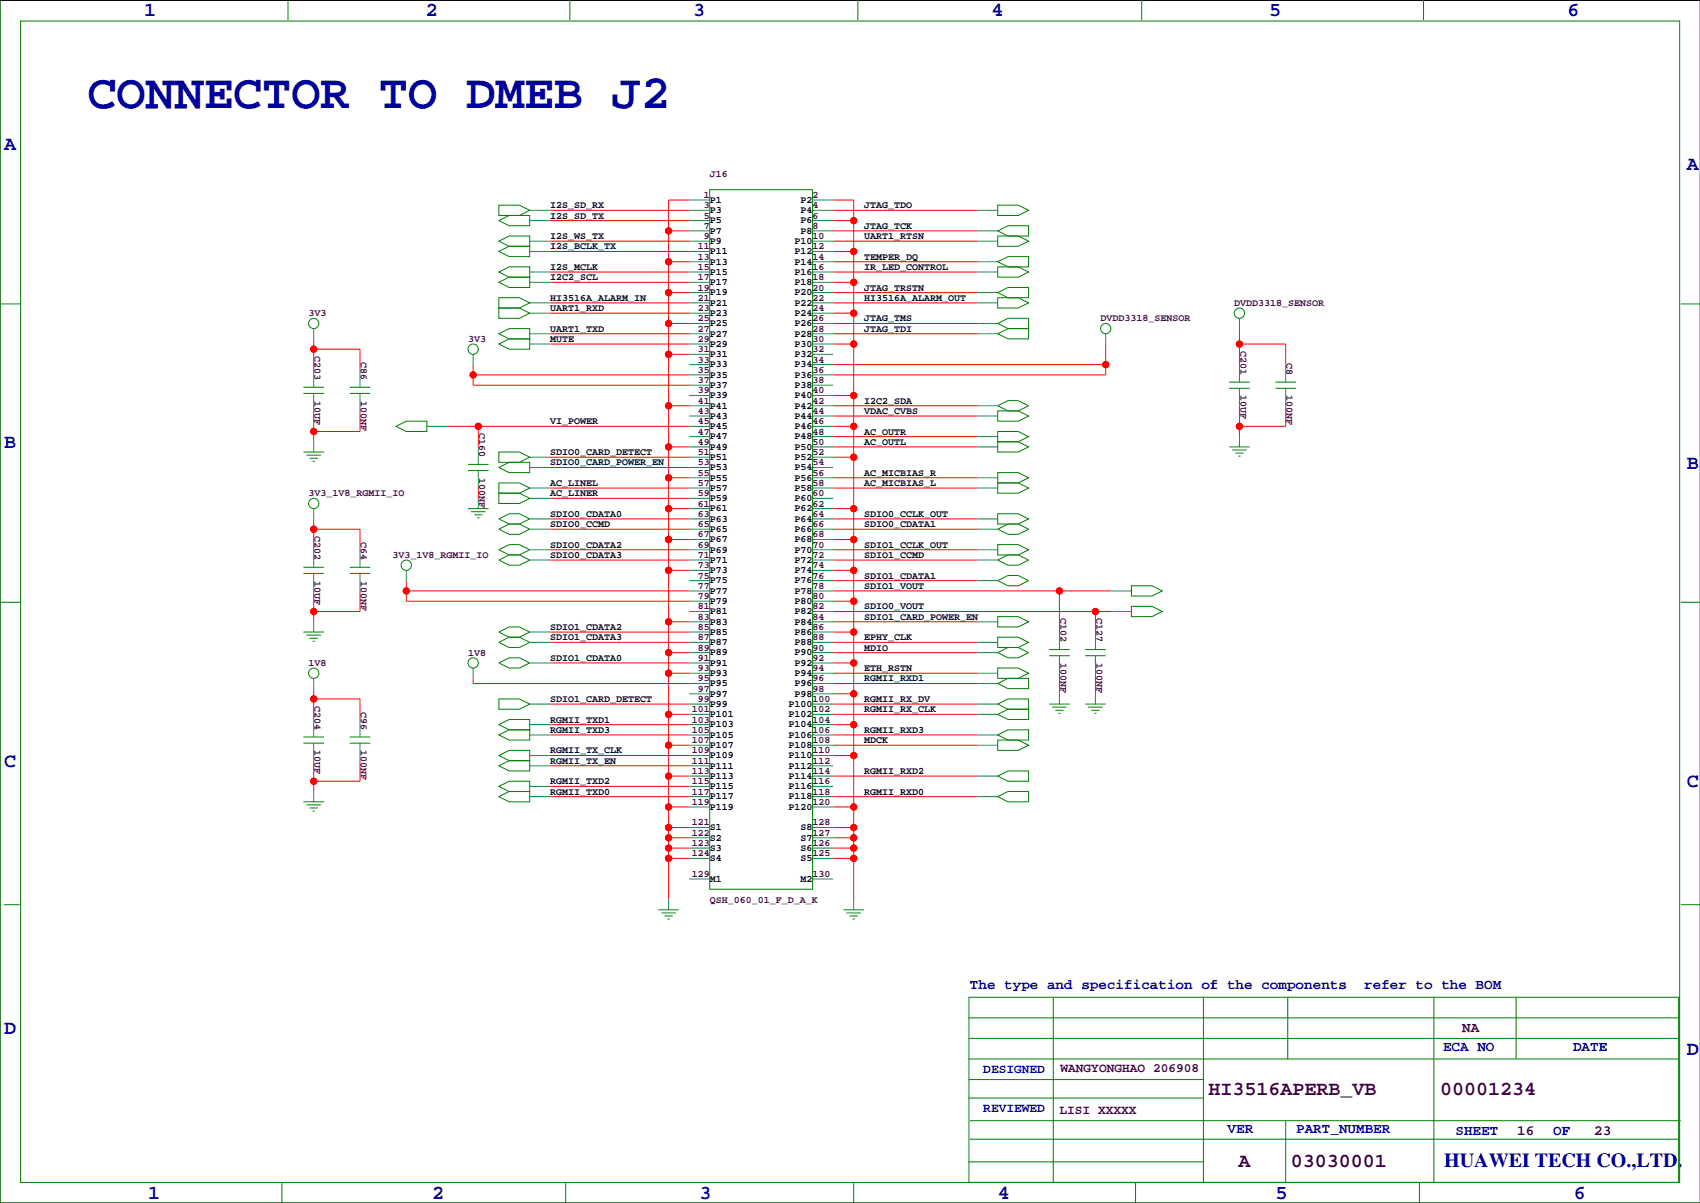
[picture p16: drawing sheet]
<svg xmlns="http://www.w3.org/2000/svg" width="420mm" height="297mm" viewBox="0 0 420 297" stroke-linecap="round" stroke-linejoin="round" font-family="sans-serif">
<defs><g id="words">
<text font-size="12" fill="#0000a0" x="21.6" y="26.6">CONNECTOR TO DMEB J2</text>
<g font-size="4.9" fill="#0000a0">
<text x="35.6" y="3.9">1</text>
<text x="105.2" y="3.9">2</text>
<text x="171.2" y="3.9">3</text>
<text x="244.9" y="3.9">4</text>
<text x="313.4" y="3.9">5</text>
<text x="387.1" y="3.9">6</text>
<text x="1" y="36.9">A</text>
<text x="416.6" y="42">A</text>
<text x="1" y="110.6">B</text>
<text x="416.6" y="115.7">B</text>
<text x="1" y="189.3">C</text>
<text x="416.6" y="194.4">C</text>
<text x="1" y="255.4">D</text>
<text x="416.6" y="260.5">D</text>
<text x="356.6" y="288">HUAWEI TECH CO.,LTD.</text>
<text x="36.6" y="296">1</text>
<text x="106.7" y="296">2</text>
<text x="172.7" y="296">3</text>
<text x="246.4" y="296">4</text>
<text x="315" y="296">5</text>
<text x="388.6" y="296">6</text>
</g>
<g font-size="4.9" fill="#400040">
<text x="298.5" y="270.5">HI3516APERB_VB</text>
<text x="355.6" y="270.5">00001234</text>
<text x="305.9" y="288.3">A</text>
<text x="318.8" y="288.3">03030001</text>
</g>
<g font-size="3.5" fill="#0000a0">
<text x="239.5" y="244.2">The type and specification of the components</text>
<text x="336.9" y="244.2">refer to the BOM</text>
<text x="356.4" y="259.4">ECA NO</text>
<text x="388.5" y="259.4">DATE</text>
<text x="303.1" y="279.7">VER</text>
<text x="320.1" y="279.7">PART_NUMBER</text>
<text x="359.4" y="280.3">SHEET</text>
<text x="383.5" y="280.3">OF</text>
</g>
<g font-size="3.5" fill="#400040">
<text x="361.1" y="254.9">NA</text>
<text x="374.6" y="280.3">16</text>
<text x="393.7" y="280.3">23</text>
</g>
<g font-size="3.2" fill="#0000a0">
<text x="242.8" y="264.9">DESIGNED</text>
<text x="242.8" y="274.5">REVIEWED</text>
</g>
<g font-size="3.2" fill="#400040">
<text x="261.9" y="264.7">WANGYONGHAO 206908</text>
<text x="261.6" y="275.1">LISI XXXXX</text>
</g>
<g font-size="2.5" fill="#400040">
<text x="175.3" y="43.8">J16</text>
<text x="173.8" y="48.9">1</text>
<text x="173.8" y="51.4">3</text>
<text x="173.8" y="54">5</text>
<text x="200.7" y="48.9">2</text>
<text x="200.7" y="51.4">4</text>
<text x="200.7" y="54">6</text>
<text x="173.8" y="56.5">7</text>
<text x="173.8" y="59">9</text>
<text x="200.7" y="56.5">8</text>
<text x="200.7" y="59">10</text>
<text x="172.3" y="61.6">11</text>
<text x="172.3" y="64.1">13</text>
<text x="200.7" y="61.6">12</text>
<text x="200.7" y="64.1">14</text>
<text x="172.3" y="66.7">15</text>
<text x="172.3" y="69.2">17</text>
<text x="172.3" y="71.7">19</text>
<text x="200.7" y="66.7">16</text>
<text x="200.7" y="69.2">18</text>
<text x="200.7" y="71.7">20</text>
<text x="172.3" y="74.3">21</text>
<text x="172.3" y="76.8">23</text>
<text x="200.7" y="74.3">22</text>
<text x="200.7" y="76.8">24</text>
<text x="304.8" y="75.6">DVDD3318_SENSOR</text>
<text x="76.2" y="78.1">3V3</text>
<text x="172.3" y="79.4">25</text>
<text x="172.3" y="81.9">27</text>
<text x="200.7" y="79.4">26</text>
<text x="200.7" y="81.9">28</text>
<text x="271.8" y="79.4">DVDD3318_SENSOR</text>
<text x="77.7" y="87.9" transform="rotate(90 77.7 87.9)">C203</text>
<text x="89.1" y="89.4" transform="rotate(90 89.1 89.4)">C86</text>
<text x="115.6" y="84.4">3V3</text>
<text x="172.3" y="89.5">33</text>
<text x="172.3" y="84.4">29</text>
<text x="172.3" y="87">31</text>
<text x="200.7" y="89.5">34</text>
<text x="200.7" y="84.4">30</text>
<text x="200.7" y="87">32</text>
<text x="306.3" y="86.6" transform="rotate(90 306.3 86.6)">C201</text>
<text x="317.7" y="89.6" transform="rotate(90 317.7 89.6)">C8</text>
<text x="172.3" y="92.1">35</text>
<text x="172.3" y="94.6">37</text>
<text x="200.7" y="92.1">36</text>
<text x="200.7" y="94.6">38</text>
<text x="77.7" y="98.9" transform="rotate(90 77.7 98.9)">10UF</text>
<text x="89.1" y="98.9" transform="rotate(90 89.1 98.9)">100NF</text>
<text x="172.3" y="97.1">39</text>
<text x="172.3" y="99.7">41</text>
<text x="200.7" y="97.1">40</text>
<text x="200.7" y="99.7">42</text>
<text x="306.3" y="97.6" transform="rotate(90 306.3 97.6)">10UF</text>
<text x="317.7" y="97.6" transform="rotate(90 317.7 97.6)">100NF</text>
<text x="118.3" y="107" transform="rotate(90 118.3 107)">C160</text>
<text x="172.3" y="102.2">43</text>
<text x="172.3" y="104.8">45</text>
<text x="172.3" y="107.3">47</text>
<text x="200.7" y="102.2">44</text>
<text x="200.7" y="104.8">46</text>
<text x="200.7" y="107.3">48</text>
<text x="172.3" y="109.8">49</text>
<text x="172.3" y="112.4">51</text>
<text x="200.7" y="109.8">50</text>
<text x="200.7" y="112.4">52</text>
<text x="118.3" y="118" transform="rotate(90 118.3 118)">100NF</text>
<text x="172.3" y="114.9">53</text>
<text x="172.3" y="117.5">55</text>
<text x="200.7" y="114.9">54</text>
<text x="200.7" y="117.5">56</text>
<text x="76.2" y="122.5">3V3_1V8_RGMII_IO</text>
<text x="172.3" y="120">57</text>
<text x="172.3" y="122.5">59</text>
<text x="172.3" y="125.1">61</text>
<text x="200.7" y="120">58</text>
<text x="200.7" y="122.5">60</text>
<text x="200.7" y="125.1">62</text>
<text x="172.3" y="127.6">63</text>
<text x="172.3" y="130.2">65</text>
<text x="200.7" y="127.6">64</text>
<text x="200.7" y="130.2">66</text>
<text x="77.7" y="132.4" transform="rotate(90 77.7 132.4)">C202</text>
<text x="89.1" y="133.8" transform="rotate(90 89.1 133.8)">C64</text>
<text x="96.9" y="137.8">3V3_1V8_RGMII_IO</text>
<text x="172.3" y="132.7">67</text>
<text x="172.3" y="135.2">69</text>
<text x="172.3" y="137.8">71</text>
<text x="200.7" y="132.7">68</text>
<text x="200.7" y="135.2">70</text>
<text x="200.7" y="137.8">72</text>
<text x="77.7" y="143.4" transform="rotate(90 77.7 143.4)">10UF</text>
<text x="89.1" y="143.4" transform="rotate(90 89.1 143.4)">100NF</text>
<text x="172.3" y="140.3">73</text>
<text x="172.3" y="142.9">75</text>
<text x="200.7" y="140.3">74</text>
<text x="200.7" y="142.9">76</text>
<text x="172.3" y="145.4">77</text>
<text x="172.3" y="147.9">79</text>
<text x="200.7" y="145.4">78</text>
<text x="200.7" y="147.9">80</text>
<text x="172.3" y="150.5">81</text>
<text x="172.3" y="153">83</text>
<text x="172.3" y="155.6">85</text>
<text x="200.7" y="150.5">82</text>
<text x="200.7" y="153">84</text>
<text x="200.7" y="155.6">86</text>
<text x="261.8" y="152.7" transform="rotate(90 261.8 152.7)">C102</text>
<text x="270.7" y="152.7" transform="rotate(90 270.7 152.7)">C127</text>
<text x="115.6" y="161.9">1V8</text>
<text x="172.3" y="158.1">87</text>
<text x="172.3" y="160.6">89</text>
<text x="200.7" y="158.1">88</text>
<text x="200.7" y="160.6">90</text>
<text x="76.2" y="164.5">1V8</text>
<text x="172.3" y="163.2">91</text>
<text x="172.3" y="165.7">93</text>
<text x="200.7" y="163.2">92</text>
<text x="200.7" y="165.7">94</text>
<text x="261.8" y="163.7" transform="rotate(90 261.8 163.7)">100NF</text>
<text x="270.7" y="163.7" transform="rotate(90 270.7 163.7)">100NF</text>
<text x="172.3" y="170.8">97</text>
<text x="172.3" y="168.3">95</text>
<text x="172.3" y="173.3">99</text>
<text x="200.7" y="170.8">98</text>
<text x="200.7" y="168.3">96</text>
<text x="200.7" y="173.3">100</text>
<text x="77.7" y="174.3" transform="rotate(90 77.7 174.3)">C204</text>
<text x="89.1" y="175.8" transform="rotate(90 89.1 175.8)">C96</text>
<text x="170.8" y="175.9">101</text>
<text x="170.8" y="178.4">103</text>
<text x="200.7" y="175.9">102</text>
<text x="200.7" y="178.4">104</text>
<text x="77.7" y="185.3" transform="rotate(90 77.7 185.3)">10UF</text>
<text x="89.1" y="185.3" transform="rotate(90 89.1 185.3)">100NF</text>
<text x="170.8" y="181">105</text>
<text x="170.8" y="183.5">107</text>
<text x="200.7" y="181">106</text>
<text x="200.7" y="183.5">108</text>
<text x="170.8" y="186">109</text>
<text x="170.8" y="188.6">111</text>
<text x="170.8" y="191.1">113</text>
<text x="200.7" y="186">110</text>
<text x="200.7" y="188.6">112</text>
<text x="200.7" y="191.1">114</text>
<text x="170.8" y="193.7">115</text>
<text x="170.8" y="196.2">117</text>
<text x="200.7" y="193.7">116</text>
<text x="200.7" y="196.2">118</text>
<text x="170.8" y="203.8">121</text>
<text x="170.8" y="198.7">119</text>
<text x="200.7" y="198.7">120</text>
<text x="200.7" y="203.8">128</text>
<text x="170.8" y="206.4">122</text>
<text x="170.8" y="208.9">123</text>
<text x="200.7" y="208.9">126</text>
<text x="200.7" y="206.4">127</text>
<text x="170.8" y="211.4">124</text>
<text x="200.7" y="211.4">125</text>
<text x="170.8" y="216.5">129</text>
<text x="200.7" y="216.5">130</text>
<text x="175.3" y="222.9">QSH_060_01_F_D_A_K</text>
</g>
<g font-size="2.5">
<text x="135.9" y="54">I2S_SD_TX</text>
<text x="135.9" y="51.4">I2S_SD_RX</text>
<text x="175.3" y="50.1">P1</text>
<text x="175.3" y="52.6">P3</text>
<text x="197.7" y="50.1">P2</text>
<text x="197.7" y="52.6">P4</text>
<text x="213.4" y="51.4">JTAG_TDO</text>
<text x="135.9" y="59">I2S_WS_TX</text>
<text x="175.3" y="55.2">P5</text>
<text x="175.3" y="57.7">P7</text>
<text x="197.7" y="55.2">P6</text>
<text x="197.7" y="57.7">P8</text>
<text x="213.4" y="56.5">JTAG_TCK</text>
<text x="213.4" y="59">UART1_RTSN</text>
<text x="135.9" y="61.6">I2S_BCLK_TX</text>
<text x="175.3" y="60.2">P9</text>
<text x="175.3" y="62.8">P11</text>
<text x="175.3" y="65.3">P13</text>
<text x="196.2" y="60.2">P10</text>
<text x="196.2" y="62.8">P12</text>
<text x="196.2" y="65.3">P14</text>
<text x="213.4" y="64.1">TEMPER_DQ</text>
<text x="135.9" y="69.2">I2C2_SCL</text>
<text x="135.9" y="66.7">I2S_MCLK</text>
<text x="175.3" y="67.9">P15</text>
<text x="175.3" y="70.4">P17</text>
<text x="196.2" y="67.9">P16</text>
<text x="196.2" y="70.4">P18</text>
<text x="213.4" y="66.7">IR_LED_CONTROL</text>
<text x="213.4" y="71.7">JTAG_TRSTN</text>
<text x="135.9" y="76.8">UART1_RXD</text>
<text x="135.9" y="74.3">HI3516A_ALARM_IN</text>
<text x="175.3" y="72.9">P19</text>
<text x="175.3" y="75.5">P21</text>
<text x="196.2" y="72.9">P20</text>
<text x="196.2" y="75.5">P22</text>
<text x="213.4" y="74.3">HI3516A_ALARM_OUT</text>
<text x="135.9" y="81.9">UART1_TXD</text>
<text x="175.3" y="78">P23</text>
<text x="175.3" y="80.6">P25</text>
<text x="175.3" y="83.1">P27</text>
<text x="196.2" y="78">P24</text>
<text x="196.2" y="80.6">P26</text>
<text x="196.2" y="83.1">P28</text>
<text x="213.4" y="79.4">JTAG_TMS</text>
<text x="213.4" y="81.9">JTAG_TDI</text>
<text x="135.9" y="84.4">MUTE</text>
<text x="175.3" y="85.6">P29</text>
<text x="175.3" y="88.2">P31</text>
<text x="196.2" y="85.6">P30</text>
<text x="196.2" y="88.2">P32</text>
<text x="175.3" y="90.7">P33</text>
<text x="175.3" y="93.3">P35</text>
<text x="175.3" y="95.8">P37</text>
<text x="196.2" y="90.7">P34</text>
<text x="196.2" y="93.3">P36</text>
<text x="196.2" y="95.8">P38</text>
<text x="175.3" y="98.3">P39</text>
<text x="175.3" y="100.9">P41</text>
<text x="196.2" y="98.3">P40</text>
<text x="196.2" y="100.9">P42</text>
<text x="213.4" y="99.7">I2C2_SDA</text>
<text x="135.9" y="104.8">VI_POWER</text>
<text x="175.3" y="103.4">P43</text>
<text x="175.3" y="106">P45</text>
<text x="196.2" y="103.4">P44</text>
<text x="196.2" y="106">P46</text>
<text x="213.4" y="102.2">VDAC_CVBS</text>
<text x="213.4" y="107.3">AC_OUTR</text>
<text x="135.9" y="112.4">SDIO0_CARD_DETECT</text>
<text x="175.3" y="108.5">P47</text>
<text x="175.3" y="111">P49</text>
<text x="175.3" y="113.6">P51</text>
<text x="196.2" y="108.5">P48</text>
<text x="196.2" y="111">P50</text>
<text x="196.2" y="113.6">P52</text>
<text x="213.4" y="109.8">AC_OUTL</text>
<text x="135.9" y="114.9">SDIO0_CARD_POWER_EN</text>
<text x="175.3" y="116.1">P53</text>
<text x="175.3" y="118.7">P55</text>
<text x="196.2" y="116.1">P54</text>
<text x="196.2" y="118.7">P56</text>
<text x="213.4" y="117.5">AC_MICBIAS_R</text>
<text x="135.9" y="122.5">AC_LINER</text>
<text x="135.9" y="120">AC_LINEL</text>
<text x="175.3" y="121.2">P57</text>
<text x="175.3" y="123.7">P59</text>
<text x="196.2" y="121.2">P58</text>
<text x="196.2" y="123.7">P60</text>
<text x="213.4" y="120">AC_MICBIAS_L</text>
<text x="135.9" y="130.2">SDIO0_CCMD</text>
<text x="135.9" y="127.6">SDIO0_CDATA0</text>
<text x="175.3" y="126.3">P61</text>
<text x="175.3" y="128.8">P63</text>
<text x="175.3" y="131.4">P65</text>
<text x="196.2" y="126.3">P62</text>
<text x="196.2" y="128.8">P64</text>
<text x="196.2" y="131.4">P66</text>
<text x="213.4" y="127.6">SDIO0_CCLK_OUT</text>
<text x="213.4" y="130.2">SDIO0_CDATA1</text>
<text x="135.9" y="137.8">SDIO0_CDATA3</text>
<text x="135.9" y="135.2">SDIO0_CDATA2</text>
<text x="175.3" y="133.9">P67</text>
<text x="175.3" y="136.4">P69</text>
<text x="196.2" y="133.9">P68</text>
<text x="196.2" y="136.4">P70</text>
<text x="213.4" y="135.2">SDIO1_CCLK_OUT</text>
<text x="213.4" y="137.8">SDIO1_CCMD</text>
<text x="175.3" y="139">P71</text>
<text x="175.3" y="141.5">P73</text>
<text x="196.2" y="139">P72</text>
<text x="196.2" y="141.5">P74</text>
<text x="213.4" y="142.9">SDIO1_CDATA1</text>
<text x="175.3" y="144.1">P75</text>
<text x="175.3" y="146.6">P77</text>
<text x="175.3" y="149.1">P79</text>
<text x="196.2" y="144.1">P76</text>
<text x="196.2" y="146.6">P78</text>
<text x="196.2" y="149.1">P80</text>
<text x="213.4" y="145.4">SDIO1_VOUT</text>
<text x="135.9" y="155.6">SDIO1_CDATA2</text>
<text x="175.3" y="151.7">P81</text>
<text x="175.3" y="154.2">P83</text>
<text x="196.2" y="151.7">P82</text>
<text x="196.2" y="154.2">P84</text>
<text x="213.4" y="150.5">SDIO0_VOUT</text>
<text x="213.4" y="153">SDIO1_CARD_POWER_EN</text>
<text x="135.9" y="158.1">SDIO1_CDATA3</text>
<text x="175.3" y="156.8">P85</text>
<text x="175.3" y="159.3">P87</text>
<text x="175.3" y="161.8">P89</text>
<text x="196.2" y="156.8">P86</text>
<text x="196.2" y="159.3">P88</text>
<text x="196.2" y="161.8">P90</text>
<text x="213.4" y="158.1">EPHY_CLK</text>
<text x="213.4" y="160.6">MDIO</text>
<text x="135.9" y="163.2">SDIO1_CDATA0</text>
<text x="175.3" y="164.4">P91</text>
<text x="175.3" y="166.9">P93</text>
<text x="196.2" y="164.4">P92</text>
<text x="196.2" y="166.9">P94</text>
<text x="213.4" y="165.7">ETH_RSTN</text>
<text x="135.9" y="173.3">SDIO1_CARD_DETECT</text>
<text x="175.3" y="172">P97</text>
<text x="175.3" y="169.5">P95</text>
<text x="196.2" y="172">P98</text>
<text x="196.2" y="169.5">P96</text>
<text x="213.4" y="168.3">RGMII_RXD1</text>
<text x="213.4" y="173.3">RGMII_RX_DV</text>
<text x="135.9" y="178.4">RGMII_TXD1</text>
<text x="175.3" y="174.5">P99</text>
<text x="175.3" y="177.1">P101</text>
<text x="175.3" y="179.6">P103</text>
<text x="194.7" y="174.5">P100</text>
<text x="194.7" y="177.1">P102</text>
<text x="194.7" y="179.6">P104</text>
<text x="213.4" y="175.9">RGMII_RX_CLK</text>
<text x="135.9" y="181">RGMII_TXD3</text>
<text x="175.3" y="182.2">P105</text>
<text x="175.3" y="184.7">P107</text>
<text x="194.7" y="182.2">P106</text>
<text x="194.7" y="184.7">P108</text>
<text x="213.4" y="181">RGMII_RXD3</text>
<text x="213.4" y="183.5">MDCK</text>
<text x="135.9" y="188.6">RGMII_TX_EN</text>
<text x="135.9" y="186">RGMII_TX_CLK</text>
<text x="175.3" y="187.2">P109</text>
<text x="175.3" y="189.8">P111</text>
<text x="194.7" y="187.2">P110</text>
<text x="194.7" y="189.8">P112</text>
<text x="213.4" y="191.1">RGMII_RXD2</text>
<text x="135.9" y="196.2">RGMII_TXD0</text>
<text x="135.9" y="193.7">RGMII_TXD2</text>
<text x="175.3" y="192.3">P113</text>
<text x="175.3" y="194.9">P115</text>
<text x="175.3" y="197.4">P117</text>
<text x="194.7" y="192.3">P114</text>
<text x="194.7" y="194.9">P116</text>
<text x="194.7" y="197.4">P118</text>
<text x="213.4" y="196.2">RGMII_RXD0</text>
<text x="175.3" y="199.9">P119</text>
<text x="194.7" y="199.9">P120</text>
<text x="175.3" y="205">S1</text>
<text x="175.3" y="207.6">S2</text>
<text x="197.7" y="207.6">S7</text>
<text x="197.7" y="205">S8</text>
<text x="175.3" y="210.1">S3</text>
<text x="175.3" y="212.6">S4</text>
<text x="197.7" y="212.6">S5</text>
<text x="197.7" y="210.1">S6</text>
<text x="175.3" y="217.7">M1</text>
<text x="197.7" y="217.7">M2</text>
</g>
</g></defs>
<path d="M419.9 .1h-419.9v296.9h419.9" fill="none" stroke="#000" stroke-width=".25"/>
<g fill="none" stroke="#f00" stroke-width=".25">
<path d="M135.9 59.5h34.3M135.9 51.9h34.3M135.9 54.5h34.3M165.1 57h5.1M170.2 49.4h-5.1v172.7M205.7 59.5h35.6M205.7 57h35.6M205.7 51.9h35.6M205.7 49.4h5.1v172.7M205.7 54.5h5.1M135.9 74.8h34.3M135.9 67.2h34.3"/>
<path d="M135.9 62.1h34.3M135.9 69.7h34.3M135.9 77.3h34.3M165.1 79.9h5.1M165.1 72.2h5.1M165.1 64.6h5.1M205.7 79.9h35.6M205.7 74.8h35.6M205.7 72.2h35.6M205.7 67.2h35.6M205.7 64.6h35.6M205.7 62.1h5.1"/>
<path d="M205.7 69.7h5.1M205.7 77.3h5.1M77.5 86.2h11.4v5.1M77.5 83.7v7.6M116.8 90v5.1h53.4M116.8 92.6h53.4M135.9 82.4h34.3M135.9 84.9h34.3M165.1 87.5h5.1M205.7 82.4h35.6M205.7 90h67.3M205.7 84.9h5.1"/>
<path d="M205.7 97.6h5.1M273 84.9v7.7h-67.3M306.1 84.9h11.4v5.1M306.1 81.1v8.9M77.5 101.5v7.6M88.9 101.5v5h-11.4M110.5 105.3h59.7M118.1 105.3v5M135.9 112.9h34.3M135.9 115.4h34.3M165.1 118h5.1M165.1 110.3h5.1"/>
<path d="M165.1 100.2h5.1M205.7 118h35.6M205.7 110.3h35.6M205.7 107.8h35.6M205.7 102.7h35.6M205.7 100.2h35.6M205.7 105.3h5.1M205.7 112.9h5.1M306.1 100.2v7.6M317.5 100.2v5.1h-11.4M77.5 130.7h11.4v5M77.5 128.1v7.6"/>
<path d="M118.1 120.5v2.5M135.9 138.3h34.3M135.9 135.7h34.3M135.9 130.7h34.3M135.9 128.1h34.3M135.9 120.5h34.3M135.9 123h34.3M165.1 125.6h5.1M165.1 133.2h5.1M205.7 138.3h35.6M205.7 135.7h35.6M205.7 130.7h35.6"/>
<path d="M205.7 128.1h35.6M205.7 120.5h35.6M205.7 125.6h5.1M205.7 133.2h5.1M77.5 145.9v7.6M88.9 145.9v5.1h-11.4M100.3 143.4v5h69.9M100.3 145.9h69.9M135.9 158.6h34.3M135.9 156.1h34.3M165.1 153.5h5.1M165.1 140.8h5.1"/>
<path d="M205.7 145.9h68.6M205.7 148.4h5.1M205.7 158.6h35.6M205.7 153.5h35.6M205.7 143.4h35.6M205.7 151h68.6M205.7 140.8h5.1M205.7 156.1h5.1M261.6 145.9v10.2M270.5 151v5.1M77.5 172.6h11.4v5.1M77.5 170v7.7"/>
<path d="M116.8 167.5v1.3h53.4M135.9 173.8h34.3M135.9 163.7h34.3M135.9 178.9h34.3M165.1 176.4h5.1M165.1 166.2h5.1M165.1 161.1h5.1M205.7 168.8h35.6M205.7 176.4h35.6M205.7 173.8h35.6M205.7 166.2h35.6M205.7 161.1h35.6"/>
<path d="M205.7 163.7h5.1M205.7 178.9h5.1M205.7 171.3h5.1M261.6 166.2v5.1M270.5 166.2v5.1M77.5 187.8v7.6M88.9 187.8v5.1h-11.4M135.9 196.7h34.3M135.9 181.5h34.3M135.9 186.5h34.3M135.9 189.1h34.3M135.9 194.2h34.3"/>
<path d="M165.1 191.6h5.1M165.1 184h5.1M165.1 199.2h5.1M205.7 196.7h35.6M205.7 191.6h35.6M205.7 184h35.6M205.7 181.5h35.6M205.7 199.2h5.1M205.7 186.5h5.1M165.1 211.9h5.1M165.1 209.4h5.1M165.1 206.9h5.1"/>
<path d="M165.1 204.3h5.1M205.7 211.9h5.1M205.7 209.4h5.1M205.7 206.9h5.1M205.7 204.3h5.1"/>
<circle cx="165.1" cy="57" r=".76"/>
<circle cx="210.8" cy="54.5" r=".76"/>
<circle cx="165.1" cy="64.6" r=".76"/>
<circle cx="165.1" cy="72.2" r=".76"/>
<circle cx="165.1" cy="79.9" r=".76"/>
<circle cx="210.8" cy="77.3" r=".76"/>
<circle cx="210.8" cy="69.7" r=".76"/>
<circle cx="210.8" cy="62.1" r=".76"/>
<circle cx="77.5" cy="86.2" r=".76"/>
<circle cx="116.8" cy="92.6" r=".76"/>
<circle cx="165.1" cy="87.5" r=".76"/>
<circle cx="210.8" cy="84.9" r=".76"/>
<circle cx="210.8" cy="97.6" r=".76"/>
<circle cx="273.1" cy="90" r=".76"/>
<circle cx="306.1" cy="84.9" r=".76"/>
<circle cx="77.5" cy="106.5" r=".76"/>
<circle cx="118.1" cy="105.3" r=".76"/>
<circle cx="165.1" cy="118" r=".76"/>
<circle cx="165.1" cy="110.3" r=".76"/>
<circle cx="165.1" cy="100.2" r=".76"/>
<circle cx="210.8" cy="105.3" r=".76"/>
<circle cx="210.8" cy="112.9" r=".76"/>
<circle cx="306.1" cy="105.3" r=".76"/>
<circle cx="77.5" cy="130.7" r=".76"/>
<circle cx="165.1" cy="133.2" r=".76"/>
<circle cx="165.1" cy="125.6" r=".76"/>
<circle cx="210.8" cy="133.2" r=".76"/>
<circle cx="210.8" cy="125.6" r=".76"/>
<circle cx="77.5" cy="151" r=".76"/>
<circle cx="100.3" cy="145.9" r=".76"/>
<circle cx="165.1" cy="153.5" r=".76"/>
<circle cx="165.1" cy="140.8" r=".76"/>
<circle cx="210.8" cy="156.1" r=".76"/>
<circle cx="210.8" cy="140.8" r=".76"/>
<circle cx="210.8" cy="148.4" r=".76"/>
<circle cx="261.6" cy="145.9" r=".76"/>
<circle cx="270.5" cy="151" r=".76"/>
<circle cx="77.5" cy="172.6" r=".76"/>
<circle cx="165.1" cy="176.4" r=".76"/>
<circle cx="165.1" cy="166.2" r=".76"/>
<circle cx="165.1" cy="161.1" r=".76"/>
<circle cx="210.8" cy="171.3" r=".76"/>
<circle cx="210.8" cy="163.7" r=".76"/>
<circle cx="210.8" cy="178.9" r=".76"/>
<circle cx="77.5" cy="192.9" r=".76"/>
<circle cx="165.1" cy="184" r=".76"/>
<circle cx="165.1" cy="191.6" r=".76"/>
<circle cx="165.1" cy="199.2" r=".76"/>
<circle cx="210.8" cy="186.5" r=".76"/>
<circle cx="210.8" cy="199.2" r=".76"/>
<circle cx="165.1" cy="211.9" r=".76"/>
<circle cx="165.1" cy="206.9" r=".76"/>
<circle cx="165.1" cy="209.4" r=".76"/>
<circle cx="165.1" cy="204.3" r=".76"/>
<circle cx="210.8" cy="211.9" r=".76"/>
<circle cx="210.8" cy="206.9" r=".76"/>
<circle cx="210.8" cy="209.4" r=".76"/>
<circle cx="210.8" cy="204.3" r=".76"/>
</g>
<g fill="#f00" stroke="#f00" stroke-width=".25">
<circle cx="77.5" cy="106.5" r=".76"/>
<circle cx="116.8" cy="92.6" r=".76"/>
<circle cx="100.3" cy="145.9" r=".76"/>
<circle cx="273.1" cy="90" r=".76"/>
<circle cx="306.1" cy="84.9" r=".76"/>
<circle cx="77.5" cy="151" r=".76"/>
<circle cx="77.5" cy="192.9" r=".76"/>
<circle cx="261.6" cy="145.9" r=".76"/>
<circle cx="270.5" cy="151" r=".76"/>
<circle cx="165.1" cy="191.6" r=".76"/>
<circle cx="165.1" cy="184" r=".76"/>
<circle cx="165.1" cy="176.4" r=".76"/>
<circle cx="165.1" cy="166.2" r=".76"/>
<circle cx="165.1" cy="161.1" r=".76"/>
<circle cx="165.1" cy="153.5" r=".76"/>
<circle cx="165.1" cy="118" r=".76"/>
<circle cx="165.1" cy="110.3" r=".76"/>
<circle cx="165.1" cy="100.2" r=".76"/>
<circle cx="165.1" cy="87.5" r=".76"/>
<circle cx="165.1" cy="72.2" r=".76"/>
<circle cx="165.1" cy="79.9" r=".76"/>
<circle cx="165.1" cy="64.6" r=".76"/>
<circle cx="165.1" cy="57" r=".76"/>
<circle cx="165.1" cy="199.2" r=".76"/>
<circle cx="165.1" cy="211.9" r=".76"/>
<circle cx="165.1" cy="209.4" r=".76"/>
<circle cx="165.1" cy="206.9" r=".76"/>
<circle cx="165.1" cy="204.3" r=".76"/>
<circle cx="165.1" cy="140.8" r=".76"/>
<circle cx="165.1" cy="133.2" r=".76"/>
<circle cx="165.1" cy="125.6" r=".76"/>
<circle cx="306.1" cy="105.3" r=".76"/>
<circle cx="118.1" cy="105.3" r=".76"/>
<circle cx="210.8" cy="186.5" r=".76"/>
<circle cx="210.8" cy="178.9" r=".76"/>
<circle cx="210.8" cy="163.7" r=".76"/>
<circle cx="210.8" cy="156.1" r=".76"/>
<circle cx="210.8" cy="148.4" r=".76"/>
<circle cx="210.8" cy="171.3" r=".76"/>
<circle cx="210.8" cy="112.9" r=".76"/>
<circle cx="210.8" cy="105.3" r=".76"/>
<circle cx="210.8" cy="97.6" r=".76"/>
<circle cx="210.8" cy="84.9" r=".76"/>
<circle cx="210.8" cy="77.3" r=".76"/>
<circle cx="210.8" cy="69.7" r=".76"/>
<circle cx="210.8" cy="62.1" r=".76"/>
<circle cx="210.8" cy="54.5" r=".76"/>
<circle cx="210.8" cy="199.2" r=".76"/>
<circle cx="210.8" cy="211.9" r=".76"/>
<circle cx="210.8" cy="209.4" r=".76"/>
<circle cx="210.8" cy="206.9" r=".76"/>
<circle cx="210.8" cy="204.3" r=".76"/>
<circle cx="210.8" cy="140.8" r=".76"/>
<circle cx="210.8" cy="133.2" r=".76"/>
<circle cx="210.8" cy="125.6" r=".76"/>
<circle cx="77.5" cy="130.7" r=".76"/>
<circle cx="77.5" cy="86.2" r=".76"/>
<circle cx="77.5" cy="172.6" r=".76"/>
</g>
<g fill="none" stroke="#008080" stroke-width=".25">
<path d="M130.8 59.5h5.1M130.8 51.9h5.1M130.8 54.5h5.1M170.2 59.5h5.1M170.2 57h5.1M170.2 51.9h5.1M170.2 54.5h5.1M170.2 49.4h5.1M200.7 59.5h5M200.7 57h5M200.7 51.9h5M200.7 54.5h5"/>
<path d="M200.7 49.4h5M241.3 59.5h5.1M241.3 57h5.1M241.3 51.9h5.1M130.8 62.1h5.1M130.8 69.7h5.1M130.8 77.3h5.1M130.8 67.2h5.1M130.8 74.8h5.1M170.2 62.1h5.1M170.2 69.7h5.1M170.2 77.3h5.1"/>
<path d="M170.2 64.6h5.1M170.2 67.2h5.1M170.2 72.2h5.1M170.2 74.8h5.1M170.2 79.9h5.1M200.7 62.1h5M200.7 69.7h5M200.7 77.3h5M200.7 64.6h5M200.7 67.2h5M200.7 72.2h5M200.7 74.8h5"/>
<path d="M200.7 79.9h5M241.3 64.6h5.1M241.3 67.2h5.1M241.3 72.2h5.1M241.3 74.8h5.1M241.3 79.9h5.1M306.1 78.6v2.5M77.5 81.1v2.6M77.5 91.3v4.3M77.5 97.1v4.4M88.9 91.3v4.3M88.9 97.1v4.4"/>
<path d="M116.8 87.5v2.5M130.8 84.9h5.1M130.8 82.4h5.1M170.2 84.9h5.1M170.2 82.4h5.1M170.2 90h5.1M170.2 87.5h5.1M170.2 92.6h5.1M170.2 95.1h5.1M170.2 97.6h5.1M200.7 84.9h5M200.7 82.4h5"/>
<path d="M200.7 90h5M200.7 87.5h5M200.7 92.6h5M200.7 95.1h5M200.7 97.6h5M241.3 82.4h5.1M273 82.4v2.5M306.1 90v4.3M306.1 95.9v4.3M317.5 90v4.3M317.5 95.9v4.3M77.5 109.1v2.5"/>
<path d="M105.4 105.3h5.1M118.1 110.3v4.4M118.1 116.2v4.3M130.8 112.9h5.1M130.8 115.4h5.1M170.2 100.2h5.1M170.2 102.7h5.1M170.2 107.8h5.1M170.2 118h5.1M170.2 110.3h5.1M170.2 105.3h5.1M170.2 112.9h5.1"/>
<path d="M170.2 115.4h5.1M200.7 100.2h5M200.7 102.7h5M200.7 107.8h5M200.7 118h5M200.7 110.3h5M200.7 105.3h5M200.7 112.9h5M200.7 115.4h5M241.3 100.2h5.1M241.3 102.7h5.1M241.3 107.8h5.1"/>
<path d="M241.3 118h5.1M241.3 110.3h5.1M306.1 107.8v2.5M77.5 125.6v2.5M77.5 135.7v4.4M88.9 135.7v4.4M118.1 123v2.6M130.8 123h5.1M130.8 138.3h5.1M130.8 128.1h5.1M130.8 130.7h5.1M130.8 135.7h5.1"/>
<path d="M130.8 120.5h5.1M170.2 123h5.1M170.2 138.3h5.1M170.2 128.1h5.1M170.2 130.7h5.1M170.2 135.7h5.1M170.2 120.5h5.1M170.2 133.2h5.1M170.2 125.6h5.1M200.7 123h5M200.7 138.3h5M200.7 128.1h5"/>
<path d="M200.7 130.7h5M200.7 135.7h5M200.7 120.5h5M200.7 133.2h5M200.7 125.6h5M241.3 138.3h5.1M241.3 128.1h5.1M241.3 130.7h5.1M241.3 135.7h5.1M241.3 120.5h5.1M77.5 141.6v4.3M77.5 153.5v2.6"/>
<path d="M88.9 141.6v4.3M100.3 140.8v2.6M130.8 158.6h5.1M130.8 156.1h5.1M170.2 158.6h5.1M170.2 143.4h5.1M170.2 145.9h5.1M170.2 151h5.1M170.2 156.1h5.1M170.2 153.5h5.1M170.2 140.8h5.1M170.2 148.4h5.1"/>
<path d="M200.7 158.6h5M200.7 143.4h5M200.7 145.9h5M200.7 151h5M200.7 156.1h5M200.7 153.5h5M200.7 140.8h5M200.7 148.4h5M241.3 158.6h5.1M241.3 143.4h5.1M241.3 153.5h5.1M261.6 156.1v4.3"/>
<path d="M270.5 156.1v4.3M274.3 145.9h5.1M274.3 151h5.1M77.5 167.5v2.5M77.5 177.7v4.3M88.9 177.7v4.3M116.8 165v2.5M130.8 173.8h5.1M130.8 178.9h5.1M130.8 163.7h5.1M170.2 176.4h5.1M170.2 173.8h5.1"/>
<path d="M170.2 168.8h5.1M170.2 166.2h5.1M170.2 161.1h5.1M170.2 178.9h5.1M170.2 163.7h5.1M170.2 171.3h5.1M200.7 176.4h5M200.7 173.8h5M200.7 168.8h5M200.7 166.2h5M200.7 161.1h5M200.7 178.9h5"/>
<path d="M200.7 163.7h5M200.7 171.3h5M241.3 176.4h5.1M241.3 173.8h5.1M241.3 168.8h5.1M241.3 166.2h5.1M241.3 161.1h5.1M261.6 161.9v4.3M261.6 171.3v2.5M270.5 161.9v4.3M270.5 171.3v2.5M77.5 183.5v4.3"/>
<path d="M77.5 195.4v2.6M88.9 183.5v4.3M130.8 186.5h5.1M130.8 189.1h5.1M130.8 196.7h5.1M130.8 181.5h5.1M130.8 194.2h5.1M170.2 186.5h5.1M170.2 189.1h5.1M170.2 196.7h5.1M170.2 181.5h5.1M170.2 191.6h5.1"/>
<path d="M170.2 184h5.1M170.2 194.2h5.1M170.2 199.2h5.1M200.7 186.5h5M200.7 189.1h5M200.7 196.7h5M200.7 181.5h5M200.7 191.6h5M200.7 184h5M200.7 194.2h5M200.7 199.2h5M241.3 196.7h5.1"/>
<path d="M241.3 181.5h5.1M241.3 191.6h5.1M241.3 184h5.1M170.2 204.3h5.1M170.2 206.9h5.1M170.2 209.4h5.1M170.2 211.9h5.1M170.2 217h5.1M200.7 204.3h5M200.7 206.9h5M200.7 209.4h5M200.7 211.9h5"/>
<path d="M200.7 217h5M165.1 222.1v2.5M210.8 222.1v2.5"/>
</g>
<g fill="none" stroke="#008000" stroke-width=".25">
<path d="M0 -.1v297.1h419.9M71.1 0v4.9M140.7 0v4.9M211.8 0v4.9M281.9 0v4.9M351.5 0v4.9M5.1 5.2h409.7v286.8h-409.7zM123.2 50.7h5.1l2.5 1.2-2.5 1.3h-5.1zM123.2 54.5l2.5-1.3h5.1v2.5h-5.1zM123.2 59.5l2.5-1.2h5.1v2.5h-5.1zM175.3 46.8h25.4v172.8h-25.4zM246.4 58.3h5.1l2.5 1.2-2.5 1.3h-5.1z"/>
<path d="M246.4 57l2.5-1.3h5.1v2.6h-5.1zM246.4 50.7h5.1l2.5 1.2-2.5 1.3h-5.1zM0 75h5.1M123.2 62.1l2.5-1.3h5.1v2.6h-5.1zM123.2 69.7l2.5-1.3h5.1v2.6h-5.1zM123.2 76.1h5.1l2.5 1.2-2.5 1.3h-5.1zM123.2 67.2l2.5-1.3h5.1v2.5h-5.1zM123.2 73.5h5.1l2.5 1.3-2.5 1.3h-5.1zM246.4 64.6l2.5-1.2h5.1v2.5h-5.1zM246.4 65.9h5.1l2.5 1.3-2.5 1.2h-5.1zM246.4 72.2l2.5-1.2h5.1v2.5h-5.1zM246.4 73.5h5.1l2.5 1.3-2.5 1.3h-5.1z"/>
<path d="M246.4 79.9l2.5-1.3h5.1v2.5h-5.1zM415 75h4.9M74.9 95.6h5.1M74.9 97.1h5.1M86.4 95.6h5M86.4 97.1h5M123.2 84.9l2.5-1.2h5.1v2.5h-5.1zM123.2 82.4l2.5-1.3h5.1v2.6h-5.1zM246.4 82.4l2.5-1.3h5.1v2.6h-5.1zM303.5 94.3h5.1M303.5 95.9h5.1M315 94.3h5"/>
<path d="M315 95.9h5M74.9 111.6h5.1M75.7 112.4h3.5M76.5 113.1h2M77.2 113.9h.5M97.8 105.3l2.5-1.3h5.1v2.5h-5.1zM115.6 114.7h5M115.6 116.2h5M123.2 119.2h5.1l2.5 1.3-2.5 1.3h-5.1zM123.2 111.6h5.1l2.5 1.3-2.5 1.3h-5.1zM123.2 115.4l2.5-1.2h5.1v2.5h-5.1zM246.4 101.5h5.1l2.5 1.2-2.5 1.3h-5.1z"/>
<path d="M246.4 106.5h5.1l2.5 1.3-2.5 1.3h-5.1zM246.4 116.7h5.1l2.5 1.3-2.5 1.2h-5.1zM246.4 109.1h5.1l2.5 1.2-2.5 1.3h-5.1zM246.4 119.2h5.1l2.5 1.3-2.5 1.3h-5.1zM246.4 100.2l2.5-1.3h2.6l2.5 1.3-2.5 1.3h-2.6zM303.5 110.3h5.1M304.3 111.1h3.5M305.1 111.9h2M305.8 112.6h.5M115.6 125.6h5M116.3 126.4h3.6M117.1 127.1h2"/>
<path d="M117.9 127.9h.5M123.2 121.8h5.1l2.5 1.2-2.5 1.3h-5.1zM125.7 137l-2.5 1.3 2.5 1.3h2.6l2.5-1.3-2.5-1.3M125.7 137h2.6M125.7 129.4h2.6M125.7 129.4l-2.5 1.3 2.5 1.2h2.6l2.5-1.2-2.5-1.3M125.7 129.4l-2.5-1.3 2.5-1.2h2.6l2.5 1.2-2.5 1.3M125.7 137l-2.5-1.3 2.5-1.2h2.6l2.5 1.2-2.5 1.3M246.4 126.9h5.1l2.5 1.2-2.5 1.3h-5.1zM246.4 134.5h5.1l2.5 1.2-2.5 1.3h-5.1zM246.4 138.3l2.5-1.3h2.6l2.5 1.3-2.5 1.3h-2.6zM246.4 130.7l2.5-1.3h2.6l2.5 1.3-2.5 1.2h-2.6z"/>
<path d="M0 148.7h5.1M74.9 156.1h5.1M74.9 140.1h5.1M74.9 141.6h5.1M75.7 156.8h3.5M76.5 157.6h2M77.2 158.4h.5M86.4 140.1h5M86.4 141.6h5M125.7 157.3l-2.5 1.3 2.5 1.3h2.6l2.5-1.3-2.5-1.3M125.7 157.3h2.6M125.7 157.3l-2.5-1.2 2.5-1.3h2.6l2.5 1.3-2.5 1.2"/>
<path d="M246.4 157.3h5.1l2.5 1.3-2.5 1.3h-5.1zM246.4 152.3h5.1l2.5 1.2-2.5 1.3h-5.1zM246.4 143.4l2.5-1.3h2.6l2.5 1.3-2.5 1.2h-2.6zM279.4 144.6h5.1l2.5 1.3-2.5 1.3h-5.1zM279.4 149.7h5.1l2.5 1.3-2.5 1.3h-5.1zM415 148.7h4.9M123.2 172.6h5.1l2.5 1.2-2.5 1.3h-5.1zM123.2 178.9l2.5-1.2h5.1v2.5h-5.1zM123.2 163.7l2.5-1.3h2.6l2.5 1.3-2.5 1.3h-2.6zM246.4 176.4l2.5-1.3h5.1v2.6h-5.1zM246.4 173.8l2.5-1.2h5.1v2.5h-5.1zM246.4 168.8l2.5-1.3h5.1v2.5h-5.1z"/>
<path d="M246.4 165h5.1l2.5 1.2-2.5 1.3h-5.1zM246.4 161.1l2.5-1.2h2.6l2.5 1.2-2.5 1.3h-2.6zM259.1 173.8h5.1M259.1 160.4h5.1M259.1 161.9h5.1M259.8 174.6h3.6M260.6 175.4h2M261.4 176.1h.5M268 173.8h5M268 160.4h5M268 161.9h5M268.7 174.6h3.6"/>
<path d="M269.5 175.4h2M270.3 176.1h.5M74.9 198h5.1M74.9 182h5.1M74.9 183.5h5.1M75.7 198.7h3.5M76.5 199.5h2M86.4 182h5M86.4 183.5h5M123.2 186.5l2.5-1.2h5.1v2.5h-5.1zM123.2 189.1l2.5-1.3h5.1v2.6h-5.1zM123.2 196.7l2.5-1.3h5.1v2.6h-5.1z"/>
<path d="M123.2 181.5l2.5-1.3h5.1v2.5h-5.1zM123.2 194.2l2.5-1.3h5.1v2.5h-5.1zM246.4 181.5l2.5-1.3h5.1v2.5h-5.1zM246.4 191.6l2.5-1.2h5.1v2.5h-5.1zM246.4 196.7l2.5-1.3h5.1v2.6h-5.1zM246.4 182.7h5.1l2.5 1.3-2.5 1.3h-5.1zM77.2 200.3h.5M1 223.4h3.8M162.6 224.6h5M163.3 225.4h3.6M164.1 226.2h2M164.8 226.9h.6"/>
<path d="M208.3 224.6h5.1M209 225.4h3.6M209.8 226.2h2M210.6 226.9h.5M415 223.4h4.9M239.3 246.2h175.2v45.8h-175.2zM239.3 251.3h175.2M239.3 256.4h175.2M260.1 246.2v45.8M297.2 246.2v45.8M318 246.2v15.3M354.1 246.2v45.8"/>
<path d="M374.4 246.2v15.3M239.3 266.6h57.9M239.3 261.5h175.2M239.3 271.1h57.9M239.5 276.7h175.5M317.5 276.7v15.3M69.6 292v5M139.7 292v5M210.8 292v5M239.3 286.9h57.9M239.5 281.3h175M280.4 292v5"/>
<path d="M350.5 292v5M383.5 287.4h.1"/>
<circle cx="77.5" cy="79.9" r="1.27"/>
<circle cx="306.1" cy="77.3" r="1.27"/>
<circle cx="116.8" cy="86.2" r="1.27"/>
<circle cx="273" cy="81.1" r="1.27"/>
<circle cx="77.5" cy="124.3" r="1.27"/>
<circle cx="100.3" cy="139.6" r="1.27"/>
<circle cx="77.5" cy="166.2" r="1.27"/>
<circle cx="116.8" cy="163.7" r="1.27"/>
</g>
<use href="#words"/>
</svg>
